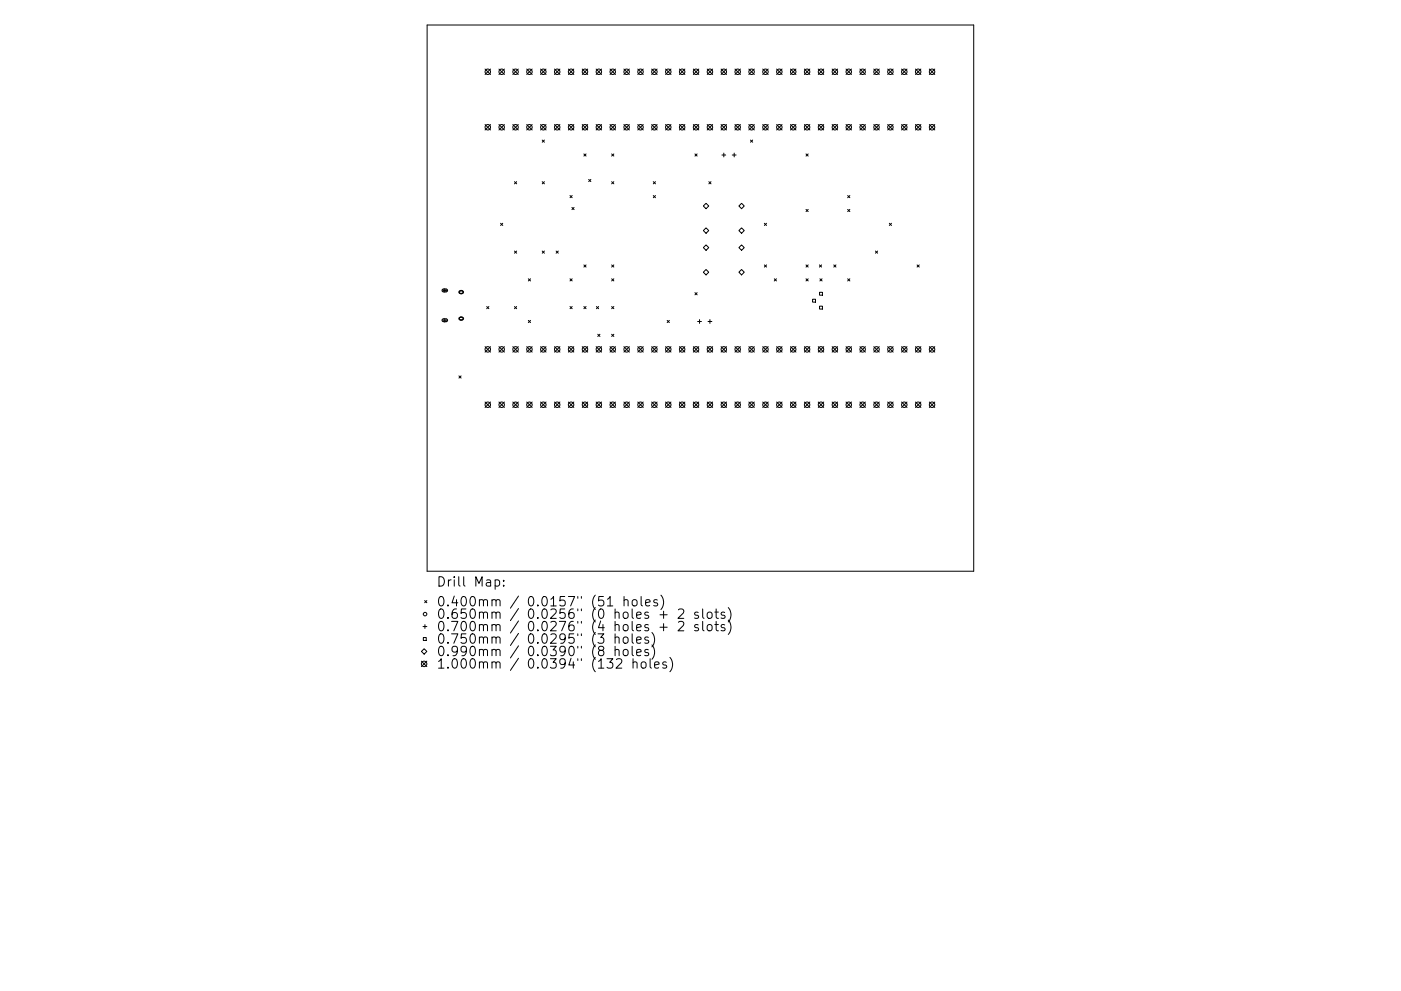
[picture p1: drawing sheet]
<svg xmlns="http://www.w3.org/2000/svg" width="297mm" height="210mm" viewBox="0 0 297 210" stroke-linecap="round" stroke-linejoin="round" font-family="sans-serif">
<defs><g id="words">
<g font-size="2.8">
<text x="92.5" y="124.5">Drill Map:</text>
<text x="92.5" y="128.7">0.400mm / 0.0157&quot; (51 holes)</text>
<text x="92.5" y="131.3">0.650mm / 0.0256&quot; (0 holes + 2 slots)</text>
<text x="92.5" y="133.9">0.700mm / 0.0276&quot; (4 holes + 2 slots)</text>
<text x="92.5" y="136.6">0.750mm / 0.0295&quot; (3 holes)</text>
<text x="92.5" y="139.2">0.990mm / 0.0390&quot; (8 holes)</text>
<text x="92.5" y="141.9">1.000mm / 0.0394&quot; (132 holes)</text>
</g>
</g></defs>
<g fill="none" stroke="#000" stroke-width=".21">
<path d="M90.6 5.3h115.8v115.9h-115.8zM102.8 14.6l1.2 1.2M104 14.6l-1.2 1.2M105.8 14.6l1.1 1.2M106.9 14.6l-1.1 1.2M108.7 14.6l1.2 1.2M109.9 14.6l-1.2 1.2M111.7 14.6l1.1 1.2M112.8 14.6l-1.1 1.2M114.6 14.6l1.2 1.2M115.8 14.6l-1.2 1.2M117.6 14.6l1.1 1.2"/>
<path d="M118.7 14.6l-1.1 1.2M120.5 14.6l1.2 1.2M121.7 14.6l-1.2 1.2M123.4 14.6l1.2 1.2M124.6 14.6l-1.2 1.2M126.4 14.6l1.1 1.2M127.5 14.6l-1.1 1.2M129.3 14.6l1.2 1.2M130.5 14.6l-1.2 1.2M132.3 14.6l1.1 1.2M133.4 14.6l-1.1 1.2M135.2 14.6l1.2 1.2"/>
<path d="M136.4 14.6l-1.2 1.2M138.2 14.6l1.1 1.2M139.3 14.6l-1.1 1.2M141.1 14.6l1.2 1.2M142.3 14.6l-1.2 1.2M144.1 14.6l1.1 1.2M145.2 14.6l-1.1 1.2M147 14.6l1.2 1.2M148.2 14.6l-1.2 1.2M149.9 14.6l1.2 1.2M151.1 14.6l-1.2 1.2M152.9 14.6l1.1 1.2"/>
<path d="M154 14.6l-1.1 1.2M155.8 14.6l1.2 1.2M157 14.6l-1.2 1.2M158.8 14.6l1.1 1.2M159.9 14.6l-1.1 1.2M161.7 14.6l1.2 1.2M162.9 14.6l-1.2 1.2M164.7 14.6l1.1 1.2M165.8 14.6l-1.1 1.2M167.6 14.6l1.2 1.2M168.8 14.6l-1.2 1.2M170.5 14.6l1.2 1.2"/>
<path d="M171.7 14.6l-1.2 1.2M173.5 14.6l1.1 1.2M174.6 14.6l-1.1 1.2M176.4 14.6l1.2 1.2M177.6 14.6l-1.2 1.2M179.4 14.6l1.1 1.2M180.5 14.6l-1.1 1.2M182.3 14.6l1.2 1.2M183.5 14.6l-1.2 1.2M185.3 14.6l1.1 1.2M186.4 14.6l-1.1 1.2M188.2 14.6l1.2 1.2"/>
<path d="M189.4 14.6l-1.2 1.2M191.1 14.6l1.2 1.2M192.3 14.6l-1.2 1.2M194.1 14.6l1.2 1.2M195.3 14.6l-1.2 1.2M197 14.6l1.2 1.2M198.2 14.6l-1.2 1.2M102.8 26.4l1.2 1.2M104 26.4l-1.2 1.2M105.8 26.4l1.1 1.2M106.9 26.4l-1.1 1.2M108.7 26.4l1.2 1.2"/>
<path d="M109.1 38.5l.4 .5M109.5 38.5l-.4 .5M109.9 26.4l-1.2 1.2M111.7 26.4l1.1 1.2M112.8 26.4l-1.1 1.2M114.6 26.4l1.2 1.2M115 29.7l.4 .5M115 38.5l.4 .5M115.4 38.5l-.4 .5M115.4 29.7l-.4 .5M115.8 26.4l-1.2 1.2M117.6 26.4l1.1 1.2"/>
<path d="M118.7 26.4l-1.1 1.2M120.5 26.4l1.2 1.2M121.7 26.4l-1.2 1.2M123.4 26.4l1.2 1.2M123.8 32.7l.5 .4M124.3 32.7l-.5 .4M124.6 26.4l-1.2 1.2M124.8 38.1l.5 .4M125.3 38.1l-.5 .4M126.4 26.4l1.1 1.2M127.5 26.4l-1.1 1.2M129.3 26.4l1.2 1.2"/>
<path d="M129.7 38.5l.4 .5M129.7 32.7l.4 .4M130.1 32.7l-.4 .4M130.1 38.5l-.4 .5M130.5 26.4l-1.2 1.2M132.3 26.4l1.1 1.2M133.4 26.4l-1.1 1.2M135.2 26.4l1.2 1.2M136.4 26.4l-1.2 1.2M138.2 26.4l1.1 1.2M138.5 38.5l.5 .5M139 38.5l-.5 .5"/>
<path d="M139.3 26.4l-1.1 1.2M141.1 26.4l1.2 1.2M142.3 26.4l-1.2 1.2M144.1 26.4l1.1 1.2M145.2 26.4l-1.1 1.2M147 26.4l1.2 1.2M147.3 32.7l.5 .4M147.8 32.7l-.5 .4M148.2 26.4l-1.2 1.2M149.9 26.4l1.2 1.2M150.3 38.5l.4 .5M150.7 38.5l-.4 .5"/>
<path d="M151.1 26.4l-1.2 1.2M152.9 26.4l1.1 1.2M153.1 32.9h.8M153.5 32.5v.8M154 26.4l-1.1 1.2M155.3 32.9h.8M155.7 32.5v.8M155.8 26.4l1.2 1.2M157 26.4l-1.2 1.2M158.8 26.4l1.1 1.2M159.1 29.7l.5 .5M159.6 29.7l-.5 .5"/>
<path d="M159.9 26.4l-1.1 1.2M161.7 26.4l1.2 1.2M162.9 26.4l-1.2 1.2M164.7 26.4l1.1 1.2M165.8 26.4l-1.1 1.2M167.6 26.4l1.2 1.2M168.8 26.4l-1.2 1.2M170.5 26.4l1.2 1.2M170.9 32.7l.5 .4M171.4 32.7l-.5 .4M171.7 26.4l-1.2 1.2M173.5 26.4l1.1 1.2"/>
<path d="M174.6 26.4l-1.1 1.2M176.4 26.4l1.2 1.2M177.6 26.4l-1.2 1.2M179.4 26.4l1.1 1.2M180.5 26.4l-1.1 1.2M182.3 26.4l1.2 1.2M183.5 26.4l-1.2 1.2M185.3 26.4l1.1 1.2M186.4 26.4l-1.1 1.2M188.2 26.4l1.2 1.2M189.4 26.4l-1.2 1.2M191.1 26.4l1.2 1.2"/>
<path d="M192.3 26.4l-1.2 1.2M194.1 26.4l1.2 1.2M195.3 26.4l-1.2 1.2M197 26.4l1.2 1.2M198.2 26.4l-1.2 1.2M106.1 47.4l.5 .4M106.6 47.4l-.5 .4M109.1 53.3l.4 .4M109.5 53.3l-.4 .4M112 59.1l.5 .5M112.5 59.1l-.5 .5M115 53.3l.4 .4"/>
<path d="M115.4 53.3l-.4 .4M117.9 53.3l.5 .4M118.4 53.3l-.5 .4M120.9 59.1l.4 .5M120.9 41.5l.4 .5M121.3 44l.4 .5M121.3 41.5l-.4 .5M121.3 59.1l-.4 .5M121.7 44l-.4 .5M123.8 56.2l.5 .5M124.3 56.2l-.5 .5M129.7 56.2l.4 .5"/>
<path d="M129.7 59.1l.4 .5M130.1 56.2l-.4 .5M130.1 59.1l-.4 .5M138.5 41.5l.5 .5M139 41.5l-.5 .5M149.1 48.9l.6-.6 .6 .6-.6 .6zM149.1 52.5l.6-.5 .6 .5-.6 .6zM149.7 43.1l.6 .6-.6 .6-.6-.6zM149.7 57.2l.6 .6-.6 .5-.6-.5zM156.7 43.7l.5-.6 .6 .6-.6 .6zM156.7 48.9l.5-.6 .6 .6-.6 .6zM156.7 52.5l.5-.5 .6 .5-.6 .6z"/>
<path d="M156.7 57.8l.5-.6 .6 .6-.6 .5zM162.1 47.4l.4 .4M162.1 56.2l.4 .5M162.5 47.4l-.4 .4M162.5 56.2l-.4 .5M164.2 59.1l.4 .5M164.6 59.1l-.4 .5M170.9 56.2l.5 .5M170.9 44.4l.5 .5M170.9 59.1l.5 .5M171.4 44.4l-.5 .5M171.4 56.2l-.5 .5"/>
<path d="M171.4 59.1l-.5 .5M173.7 56.2l.5 .5M173.8 59.1l.5 .5M174.2 56.2l-.5 .5M174.3 59.1l-.5 .5M176.8 56.2l.4 .5M177.2 56.2l-.4 .5M179.7 41.5l.5 .5M179.7 59.1l.5 .5M179.7 44.4l.5 .5M180.2 41.5l-.5 .5M180.2 44.4l-.5 .5"/>
<path d="M180.2 59.1l-.5 .5M185.6 53.3l.5 .4M186.1 53.3l-.5 .4M188.6 47.4l.4 .4M189 47.4l-.4 .4M194.4 56.2l.5 .5M194.9 56.2l-.5 .5M93.9 61.6h.8M93.9 67.9h.8M94.3 61.2v.8M94.3 67.5v.9M97.3 79.8l.5 .4"/>
<path d="M97.8 79.8l-.5 .4M102.8 73.5l1.2 1.2M103.2 65l.5 .5M103.7 65l-.5 .5M104 73.5l-1.2 1.2M105.8 73.5l1.1 1.2M106.9 73.5l-1.1 1.2M108.7 73.5l1.2 1.2M109.1 65l.4 .5M109.5 65l-.4 .5M109.9 73.5l-1.2 1.2M111.7 73.5l1.1 1.2"/>
<path d="M112 68l.5 .4M112.5 68l-.5 .4M112.8 73.5l-1.1 1.2M114.6 73.5l1.2 1.2M115.8 73.5l-1.2 1.2M117.6 73.5l1.1 1.2M118.7 73.5l-1.1 1.2M120.5 73.5l1.2 1.2M120.9 65l.4 .5M121.3 65l-.4 .5M121.7 73.5l-1.2 1.2M123.4 73.5l1.2 1.2"/>
<path d="M123.8 65l.5 .5M124.3 65l-.5 .5M124.6 73.5l-1.2 1.2M126.4 73.5l1.1 1.2M126.5 65l.4 .5M126.7 70.9l.5 .5M126.9 65l-.4 .5M127.2 70.9l-.5 .5M127.5 73.5l-1.1 1.2M129.3 73.5l1.2 1.2M129.7 65l.4 .5M129.7 70.9l.4 .5"/>
<path d="M130.1 65l-.4 .5M130.1 70.9l-.4 .5M130.5 73.5l-1.2 1.2M132.3 73.5l1.1 1.2M133.4 73.5l-1.1 1.2M135.2 73.5l1.2 1.2M136.4 73.5l-1.2 1.2M138.2 73.5l1.1 1.2M139.3 73.5l-1.1 1.2M141.1 73.5l1.2 1.2M141.5 68l.4 .4M141.9 68l-.4 .4"/>
<path d="M142.3 73.5l-1.2 1.2M144.1 73.5l1.1 1.2M145.2 73.5l-1.1 1.2M147 73.5l1.2 1.2M147.3 62.1l.5 .5M147.8 62.1l-.5 .5M147.9 68.2h.8M148.2 73.5l-1.2 1.2M148.3 67.8v.8M149.9 73.5l1.2 1.2M150.1 68.2h.8M150.5 67.8v.8"/>
<path d="M151.1 73.5l-1.2 1.2M152.9 73.5l1.1 1.2M154 73.5l-1.1 1.2M155.8 73.5l1.2 1.2M157 73.5l-1.2 1.2M158.8 73.5l1.1 1.2M159.9 73.5l-1.1 1.2M161.7 73.5l1.2 1.2M162.9 73.5l-1.2 1.2M164.7 73.5l1.1 1.2M165.8 73.5l-1.1 1.2M167.6 73.5l1.2 1.2"/>
<path d="M168.8 73.5l-1.2 1.2M170.5 73.5l1.2 1.2M171.7 73.5l-1.2 1.2M172.3 63.5h.6v.6h-.6zM173.5 73.5l1.1 1.2M173.8 62h.6v.6h-.6zM173.8 65h.6v.6h-.6zM174.6 73.5l-1.1 1.2M176.4 73.5l1.2 1.2M177.6 73.5l-1.2 1.2M179.4 73.5l1.1 1.2M180.5 73.5l-1.1 1.2"/>
<path d="M182.3 73.5l1.2 1.2M183.5 73.5l-1.2 1.2M185.3 73.5l1.1 1.2M186.4 73.5l-1.1 1.2M188.2 73.5l1.2 1.2M189.4 73.5l-1.2 1.2M191.1 73.5l1.2 1.2M192.3 73.5l-1.2 1.2M194.1 73.5l1.2 1.2M195.3 73.5l-1.2 1.2M197 73.5l1.2 1.2M198.2 73.5l-1.2 1.2"/>
<path d="M102.8 85.3l1.2 1.2M104 85.3l-1.2 1.2M105.8 85.3l1.1 1.2M106.9 85.3l-1.1 1.2M108.7 85.3l1.2 1.2M109.9 85.3l-1.2 1.2M111.7 85.3l1.1 1.2M112.8 85.3l-1.1 1.2M114.6 85.3l1.2 1.2M115.8 85.3l-1.2 1.2M117.6 85.3l1.1 1.2M118.7 85.3l-1.1 1.2"/>
<path d="M120.5 85.3l1.2 1.2M121.7 85.3l-1.2 1.2M123.4 85.3l1.2 1.2M124.6 85.3l-1.2 1.2M126.4 85.3l1.1 1.2M127.5 85.3l-1.1 1.2M129.3 85.3l1.2 1.2M130.5 85.3l-1.2 1.2M132.3 85.3l1.1 1.2M133.4 85.3l-1.1 1.2M135.2 85.3l1.2 1.2M136.4 85.3l-1.2 1.2"/>
<path d="M138.2 85.3l1.1 1.2M139.3 85.3l-1.1 1.2M141.1 85.3l1.2 1.2M142.3 85.3l-1.2 1.2M144.1 85.3l1.1 1.2M145.2 85.3l-1.1 1.2M147 85.3l1.2 1.2M148.2 85.3l-1.2 1.2M149.9 85.3l1.2 1.2M151.1 85.3l-1.2 1.2M152.9 85.3l1.1 1.2M154 85.3l-1.1 1.2"/>
<path d="M155.8 85.3l1.2 1.2M157 85.3l-1.2 1.2M158.8 85.3l1.1 1.2M159.9 85.3l-1.1 1.2M161.7 85.3l1.2 1.2M162.9 85.3l-1.2 1.2M164.7 85.3l1.1 1.2M165.8 85.3l-1.1 1.2M167.6 85.3l1.2 1.2M168.8 85.3l-1.2 1.2M170.5 85.3l1.2 1.2M171.7 85.3l-1.2 1.2"/>
<path d="M173.5 85.3l1.1 1.2M174.6 85.3l-1.1 1.2M176.4 85.3l1.2 1.2M177.6 85.3l-1.2 1.2M179.4 85.3l1.1 1.2M180.5 85.3l-1.1 1.2M182.3 85.3l1.2 1.2M183.5 85.3l-1.2 1.2M185.3 85.3l1.1 1.2M186.4 85.3l-1.1 1.2M188.2 85.3l1.2 1.2M189.4 85.3l-1.2 1.2"/>
<path d="M191.1 85.3l1.2 1.2M192.3 85.3l-1.2 1.2M194.1 85.3l1.2 1.2M195.3 85.3l-1.2 1.2M197 85.3l1.2 1.2M198.2 85.3l-1.2 1.2M89.7 132.9h.8M89.8 135.3h.6v.6h-.6zM89.9 137.6l.6 .6-.6 .6-.5-.6zM90 127.4l.5 .5M90.1 132.5v.8M90.5 127.4l-.5 .5"/>
<path d="M105 123.1l.6-.1 .3 .4v.6l-.2 .3h-.7M106.8 124.2v.2M106.8 123.1v.2M130.4 135.3a.5 .5 0 0 1 .9 .1v1.1M130.4 138a.5 .5 0 0 1 .9 .1v1M130.4 134.5v2M130.4 137.1v2M130.7 139.9l.3-.1h.5l.2 .1 .1 .4-.1 .3-1.1 1.2h1.2M132.2 135.3a.54 .54 0 0 1 .6-.2 .54 .54 0 0 1 .4 .4v.6a.54 .54 0 0 1-.6 .4 .54 .54 0 0 1-.5-.4zM132.2 138a.54 .54 0 0 1 .6-.2 .54 .54 0 0 1 .4 .4v.5a.54 .54 0 0 1-.6 .4 .54 .54 0 0 1-.5-.4zM132.3 127.4l.3-.2 .5 .1 .1 1.3M132.3 126.6v2"/>
<path d="M134 134.5v1.7l.3 .3M134 137.1v1.7l.3 .3M134.2 127.3l.2-.1a.54 .54 0 0 1 .7 .4v.6a.54 .54 0 0 1-.5 .4 .54 .54 0 0 1-.6-.4v-.6zM134.2 139.8v2M135 135.8l.9-.2-.1-.4-.5-.1-.3 .3 .1 1h.7M135 138.5l.9-.2-.1-.4-.5-.1-.3 .3 .1 .9h.7M135.9 126.6v1.7l.3 .3M136.9 127.9l.9-.2-.1-.4-.5-.1-.3 .3 .1 1h.7M137.5 135.2l-.5-.1-.3 .3 .1 .3 .7 .2v.5h-.8M137.5 137.9l-.5-.1-.3 .3 .1 .3 .7 .1v.5h-.8M137.8 139.8v1.7l.3 .3M138.2 134.2a2.29 2.29 0 0 1 0 3"/>
<path d="M138.2 136.8a2.29 2.29 0 0 1 0 3.1M139.4 127.3l-.5-.1-.3 .3 .1 .3 .7 .2v.5h-.8M139.9 130.4h1.6M139.9 133.1h1.6M140.1 126.3a2.29 2.29 0 0 1 0 3M140.7 129.7v1.5M140.7 132.3v1.5M142 139.5a2.29 2.29 0 0 1 0 3M143.8 129.4l.3-.2 .7 .1a.54 .54 0 0 1 .1 .8l-1.2 1.1h1.3M143.8 132l.3-.2 .7 .1a.54 .54 0 0 1 .1 .8l-1.2 1.1h1.3M148 130l-.4-.1-.3 .2 .1 .3 .6 .2v.5h-.7M148 132.6l-.4-.1-.3 .3 .1 .3 .6 .2v.4h-.7"/>
<path d="M149 129.2v1.7l.3 .3M149 131.8v1.8l.3 .2M150.1 130a.54 .54 0 0 1 .9 .2v.6a.54 .54 0 0 1-.5 .4 .54 .54 0 0 1-.6-.4v-.6zM150.1 132.6a.54 .54 0 0 1 .9 .3v.6a.54 .54 0 0 1-.5 .4 .54 .54 0 0 1-.6-.4v-.6zM151.6 129.9h.7M151.6 132.5h.7M151.8 129.2v1.7l.1 .2 .4 .1M151.8 131.8v1.8l.1 .1 .4 .1M153.6 130l-.4-.1-.3 .2 .1 .3 .6 .2v.5h-.7M153.6 132.6l-.4-.1-.3 .3 .1 .3 .6 .2v.4h-.7M154.4 128.9a2.29 2.29 0 0 1 0 3.1M154.4 131.6a2.29 2.29 0 0 1 0 3"/>
<path d="M89.3 140.3l1.2 1.1M90.5 140.3l-1.2 1.1M134.2 140.6a.5 .5 0 0 1 .9 .1v1.1M136 140.6a.54 .54 0 0 1 .6-.2 .54 .54 0 0 1 .4 .4l-.1 .8a.54 .54 0 0 1-.6 .2 .54 .54 0 0 1-.4-.4zM138.8 141.1l.9-.2-.1-.4-.5-.1-.3 .3 .1 1h.7M141.3 140.5l-.5-.1-.3 .3 .1 .3 .7 .2v.5h-.8"/>
<circle cx="103.4" cy="15.2" r=".58"/>
<circle cx="106.4" cy="15.2" r=".58"/>
<circle cx="109.3" cy="15.2" r=".58"/>
<circle cx="112.3" cy="15.2" r=".58"/>
<circle cx="115.2" cy="15.2" r=".58"/>
<circle cx="118.1" cy="15.2" r=".58"/>
<circle cx="121.1" cy="15.2" r=".58"/>
<circle cx="124" cy="15.2" r=".58"/>
<circle cx="127" cy="15.2" r=".58"/>
<circle cx="129.9" cy="15.2" r=".58"/>
<circle cx="132.9" cy="15.2" r=".58"/>
<circle cx="135.8" cy="15.2" r=".58"/>
<circle cx="138.7" cy="15.2" r=".58"/>
<circle cx="141.7" cy="15.2" r=".58"/>
<circle cx="144.6" cy="15.2" r=".58"/>
<circle cx="147.6" cy="15.2" r=".58"/>
<circle cx="150.5" cy="15.2" r=".58"/>
<circle cx="153.5" cy="15.2" r=".58"/>
<circle cx="156.4" cy="15.2" r=".58"/>
<circle cx="159.3" cy="15.2" r=".58"/>
<circle cx="162.3" cy="15.2" r=".58"/>
<circle cx="165.2" cy="15.2" r=".58"/>
<circle cx="168.2" cy="15.2" r=".58"/>
<circle cx="171.1" cy="15.2" r=".58"/>
<circle cx="174.1" cy="15.2" r=".58"/>
<circle cx="177" cy="15.2" r=".58"/>
<circle cx="180" cy="15.2" r=".58"/>
<circle cx="182.9" cy="15.2" r=".58"/>
<circle cx="185.8" cy="15.2" r=".58"/>
<circle cx="188.8" cy="15.2" r=".58"/>
<circle cx="191.7" cy="15.2" r=".58"/>
<circle cx="194.7" cy="15.2" r=".58"/>
<circle cx="197.6" cy="15.2" r=".58"/>
<circle cx="103.4" cy="27" r=".58"/>
<circle cx="106.4" cy="27" r=".58"/>
<circle cx="109.3" cy="27" r=".58"/>
<circle cx="112.3" cy="27" r=".58"/>
<circle cx="115.2" cy="27" r=".58"/>
<circle cx="118.1" cy="27" r=".58"/>
<circle cx="121.1" cy="27" r=".58"/>
<circle cx="124" cy="27" r=".58"/>
<circle cx="127" cy="27" r=".58"/>
<circle cx="129.9" cy="27" r=".58"/>
<circle cx="132.9" cy="27" r=".58"/>
<circle cx="135.8" cy="27" r=".58"/>
<circle cx="138.7" cy="27" r=".58"/>
<circle cx="141.7" cy="27" r=".58"/>
<circle cx="144.6" cy="27" r=".58"/>
<circle cx="147.6" cy="27" r=".58"/>
<circle cx="150.5" cy="27" r=".58"/>
<circle cx="153.5" cy="27" r=".58"/>
<circle cx="156.4" cy="27" r=".58"/>
<circle cx="159.3" cy="27" r=".58"/>
<circle cx="162.3" cy="27" r=".58"/>
<circle cx="165.2" cy="27" r=".58"/>
<circle cx="168.2" cy="27" r=".58"/>
<circle cx="171.1" cy="27" r=".58"/>
<circle cx="174.1" cy="27" r=".58"/>
<circle cx="177" cy="27" r=".58"/>
<circle cx="180" cy="27" r=".58"/>
<circle cx="182.9" cy="27" r=".58"/>
<circle cx="185.8" cy="27" r=".58"/>
<circle cx="188.8" cy="27" r=".58"/>
<circle cx="191.7" cy="27" r=".58"/>
<circle cx="194.7" cy="27" r=".58"/>
<circle cx="197.6" cy="27" r=".58"/>
<circle cx="97.8" cy="62" r=".38"/>
<circle cx="97.8" cy="67.6" r=".38"/>
<circle cx="103.4" cy="74.1" r=".58"/>
<circle cx="106.4" cy="74.1" r=".58"/>
<circle cx="109.3" cy="74.1" r=".58"/>
<circle cx="112.3" cy="74.1" r=".58"/>
<circle cx="115.2" cy="74.1" r=".58"/>
<circle cx="118.1" cy="74.1" r=".58"/>
<circle cx="121.1" cy="74.1" r=".58"/>
<circle cx="124" cy="74.1" r=".58"/>
<circle cx="127" cy="74.1" r=".58"/>
<circle cx="129.9" cy="74.1" r=".58"/>
<circle cx="132.9" cy="74.1" r=".58"/>
<circle cx="135.8" cy="74.1" r=".58"/>
<circle cx="138.7" cy="74.1" r=".58"/>
<circle cx="141.7" cy="74.1" r=".58"/>
<circle cx="144.6" cy="74.1" r=".58"/>
<circle cx="147.6" cy="74.1" r=".58"/>
<circle cx="150.5" cy="74.1" r=".58"/>
<circle cx="153.5" cy="74.1" r=".58"/>
<circle cx="156.4" cy="74.1" r=".58"/>
<circle cx="159.3" cy="74.1" r=".58"/>
<circle cx="162.3" cy="74.1" r=".58"/>
<circle cx="165.2" cy="74.1" r=".58"/>
<circle cx="168.2" cy="74.1" r=".58"/>
<circle cx="171.1" cy="74.1" r=".58"/>
<circle cx="174.1" cy="74.1" r=".58"/>
<circle cx="177" cy="74.1" r=".58"/>
<circle cx="180" cy="74.1" r=".58"/>
<circle cx="182.9" cy="74.1" r=".58"/>
<circle cx="185.8" cy="74.1" r=".58"/>
<circle cx="188.8" cy="74.1" r=".58"/>
<circle cx="191.7" cy="74.1" r=".58"/>
<circle cx="194.7" cy="74.1" r=".58"/>
<circle cx="197.6" cy="74.1" r=".58"/>
<circle cx="103.4" cy="85.9" r=".58"/>
<circle cx="106.4" cy="85.9" r=".58"/>
<circle cx="109.3" cy="85.9" r=".58"/>
<circle cx="112.3" cy="85.9" r=".58"/>
<circle cx="115.2" cy="85.9" r=".58"/>
<circle cx="118.1" cy="85.9" r=".58"/>
<circle cx="121.1" cy="85.9" r=".58"/>
<circle cx="124" cy="85.9" r=".58"/>
<circle cx="127" cy="85.9" r=".58"/>
<circle cx="129.9" cy="85.9" r=".58"/>
<circle cx="132.9" cy="85.9" r=".58"/>
<circle cx="135.8" cy="85.9" r=".58"/>
<circle cx="138.7" cy="85.9" r=".58"/>
<circle cx="141.7" cy="85.9" r=".58"/>
<circle cx="144.6" cy="85.9" r=".58"/>
<circle cx="147.6" cy="85.9" r=".58"/>
<circle cx="150.5" cy="85.9" r=".58"/>
<circle cx="153.5" cy="85.9" r=".58"/>
<circle cx="156.4" cy="85.9" r=".58"/>
<circle cx="159.3" cy="85.9" r=".58"/>
<circle cx="162.3" cy="85.9" r=".58"/>
<circle cx="165.2" cy="85.9" r=".58"/>
<circle cx="168.2" cy="85.9" r=".58"/>
<circle cx="171.1" cy="85.9" r=".58"/>
<circle cx="174.1" cy="85.9" r=".58"/>
<circle cx="177" cy="85.9" r=".58"/>
<circle cx="180" cy="85.9" r=".58"/>
<circle cx="182.9" cy="85.9" r=".58"/>
<circle cx="185.8" cy="85.9" r=".58"/>
<circle cx="188.8" cy="85.9" r=".58"/>
<circle cx="191.7" cy="85.9" r=".58"/>
<circle cx="194.7" cy="85.9" r=".58"/>
<circle cx="197.6" cy="85.9" r=".58"/>
<circle cx="90.1" cy="130.3" r=".38"/>
<circle cx="89.9" cy="140.9" r=".58"/>
</g>
<path d="M93.8 61.4l.9-.1 .2 .4-.3 .2h-.7l-.2-.2zM93.8 67.7h.9l.2 .3-.2 .2h-.8l-.2-.2zM97.4 61.8l.7-.1 .2 .3-.2 .2h-.6l-.2-.2zM97.4 67.4l.7-.1 .2 .4-.2 .1h-.6l-.2-.1z" fill="none" stroke="#000" stroke-width=".23"/>
<use href="#words"/>
</svg>
